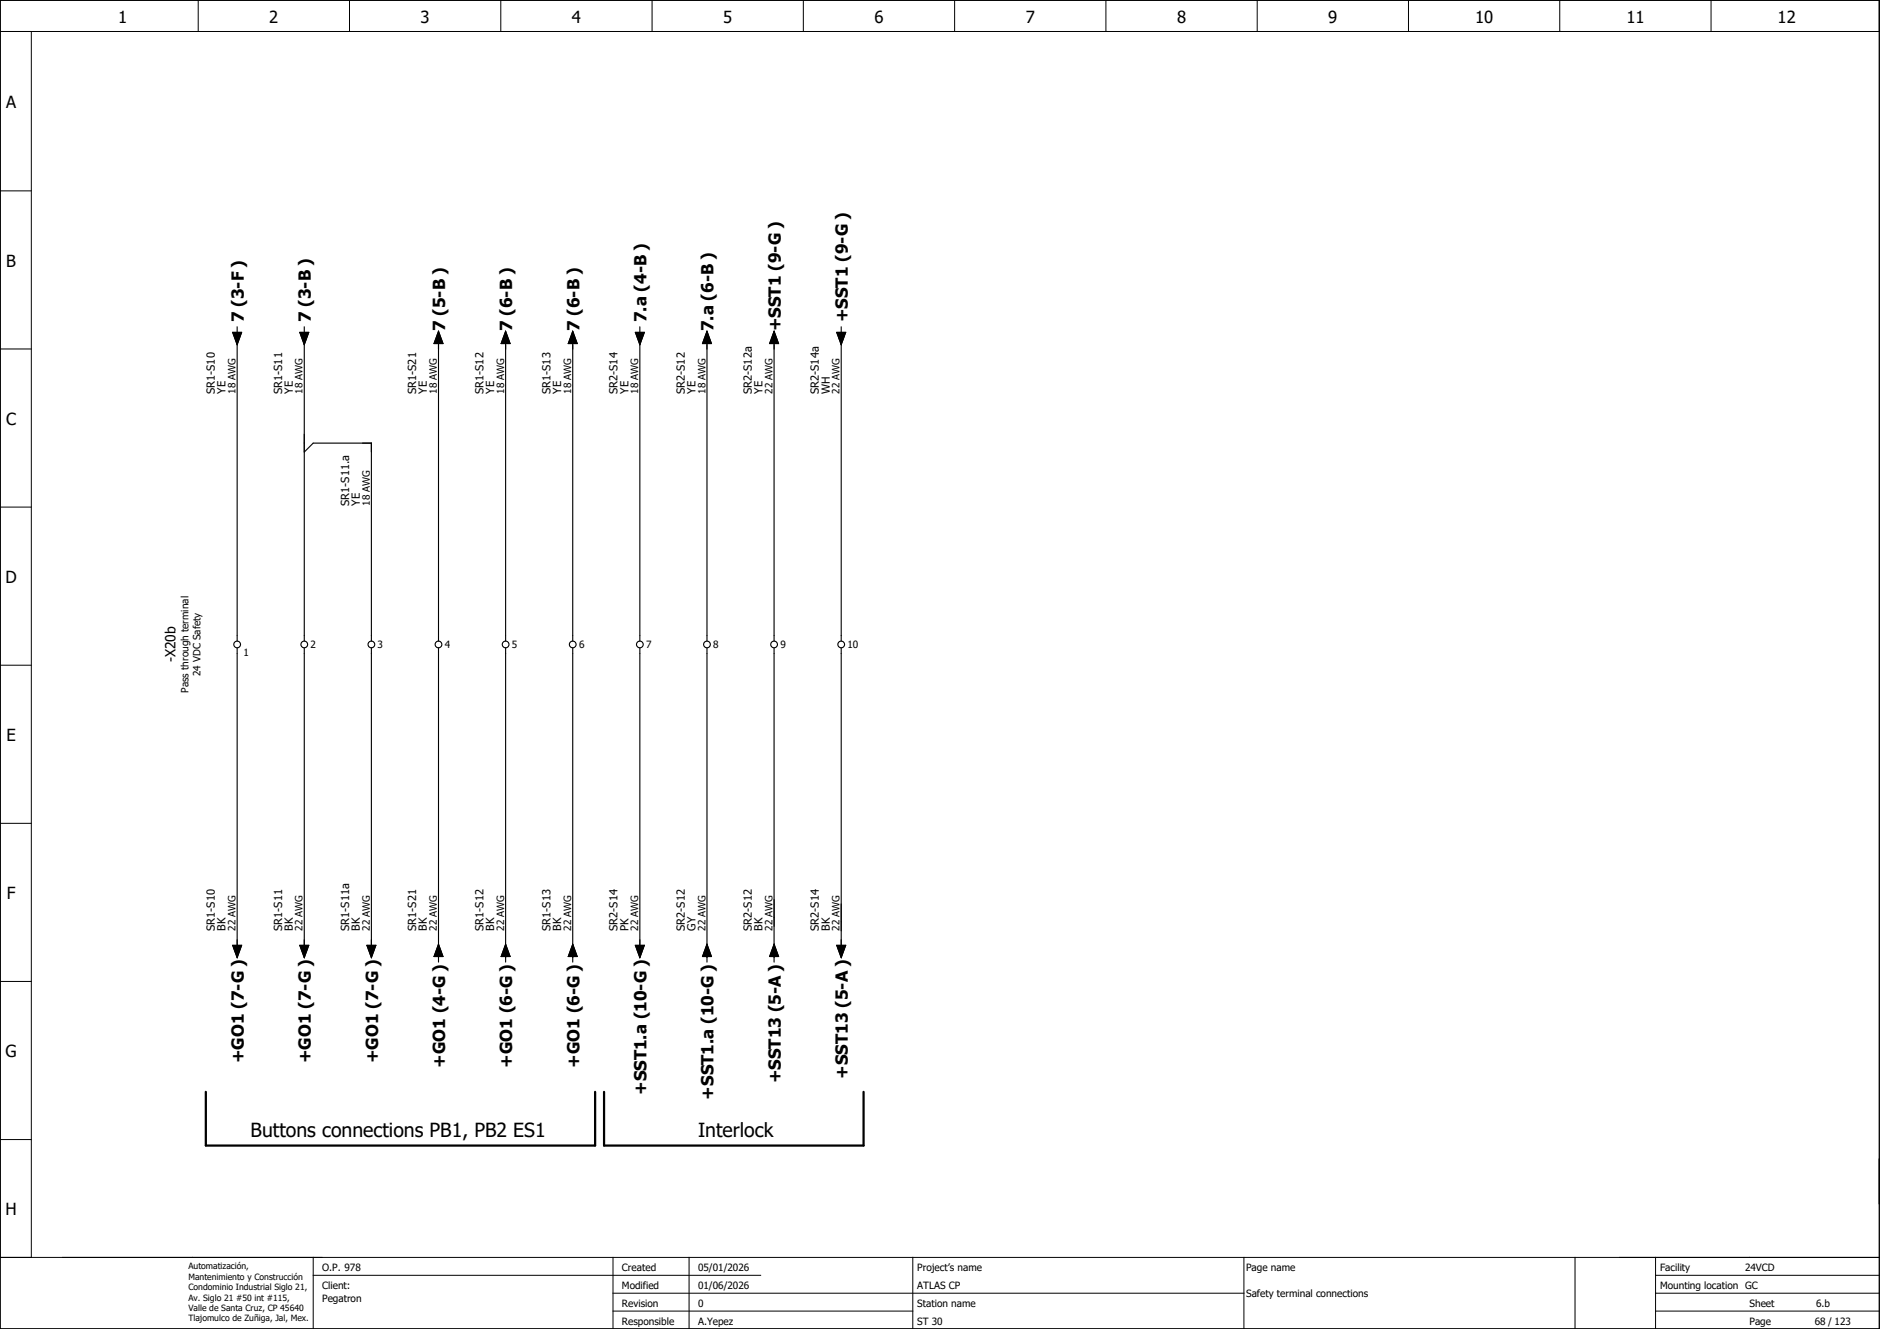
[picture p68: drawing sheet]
<svg xmlns="http://www.w3.org/2000/svg" width="420mm" height="297mm" viewBox="0 0 420 297" stroke-linecap="round" stroke-linejoin="round" font-family="sans-serif">
<defs><g id="words">
<g font-size="4.3">
<text x="56" y="254.1">Buttons connections PB1, PB2 ES1</text>
<text x="156" y="254.1">Interlock</text>
</g>
<g font-size="3.7">
<text x="26.4" y="5.2">1</text>
<text x="60.2" y="5.2">2</text>
<text x="94" y="5.2">3</text>
<text x="127.8" y="5.2">4</text>
<text x="161.6" y="5.2">5</text>
<text x="195.4" y="5.2">6</text>
<text x="229.2" y="5.2">7</text>
<text x="263.1" y="5.2">8</text>
<text x="296.9" y="5.2">9</text>
<text x="329.7" y="5.2">10</text>
<text x="363.5" y="5.2">11</text>
<text x="397.3" y="5.2">12</text>
<text x="1.4" y="24.2">A</text>
<text x="1.4" y="59.6">B</text>
<text x="54.5" y="72" transform="rotate(-90 54.5 72)">7 (3-F )</text>
<text x="69.5" y="72" transform="rotate(-90 69.5 72)">7 (3-B )</text>
<text x="99.5" y="74" transform="rotate(-90 99.5 74)">7 (5-B )</text>
<text x="114.5" y="74" transform="rotate(-90 114.5 74)">7 (6-B )</text>
<text x="129.5" y="74" transform="rotate(-90 129.5 74)">7 (6-B )</text>
<text x="144.5" y="72" transform="rotate(-90 144.5 72)">7.a (4-B )</text>
<text x="159.5" y="74" transform="rotate(-90 159.5 74)">7.a (6-B )</text>
<text x="174.5" y="74" transform="rotate(-90 174.5 74)">+SST1 (9-G )</text>
<text x="189.5" y="72" transform="rotate(-90 189.5 72)">+SST1 (9-G )</text>
<text x="1.4" y="94.9">C</text>
<text x="1.2" y="130.3">D</text>
<text x="1.4" y="165.6">E</text>
<text x="1.5" y="200.9">F</text>
<text x="1.2" y="236.3">G</text>
<text x="54.5" y="237.6" transform="rotate(-90 54.5 237.6)">+GO1 (7-G )</text>
<text x="69.5" y="237.6" transform="rotate(-90 69.5 237.6)">+GO1 (7-G )</text>
<text x="84.5" y="237.6" transform="rotate(-90 84.5 237.6)">+GO1 (7-G )</text>
<text x="99.5" y="238.6" transform="rotate(-90 99.5 238.6)">+GO1 (4-G )</text>
<text x="114.5" y="238.6" transform="rotate(-90 114.5 238.6)">+GO1 (6-G )</text>
<text x="129.5" y="238.6" transform="rotate(-90 129.5 238.6)">+GO1 (6-G )</text>
<text x="144.5" y="244.8" transform="rotate(-90 144.5 244.8)">+SST1.a (10-G )</text>
<text x="159.5" y="245.8" transform="rotate(-90 159.5 245.8)">+SST1.a (10-G )</text>
<text x="174.5" y="242.1" transform="rotate(-90 174.5 242.1)">+SST13 (5-A )</text>
<text x="189.5" y="241.1" transform="rotate(-90 189.5 241.1)">+SST13 (5-A )</text>
<text x="1.2" y="271.6">H</text>
</g>
<text font-size="3.1" x="39.2" y="148.1" transform="rotate(-90 39.2 148.1)">-X20b</text>
<g font-size="2.5">
<text x="48" y="88" transform="rotate(-90 48 88)">SR1-S10</text>
<text x="50.4" y="88" transform="rotate(-90 50.4 88)">YE</text>
<text x="63" y="88" transform="rotate(-90 63 88)">SR1-S11</text>
<text x="65.4" y="88" transform="rotate(-90 65.4 88)">YE</text>
<text x="93" y="88" transform="rotate(-90 93 88)">SR1-S21</text>
<text x="95.4" y="88" transform="rotate(-90 95.4 88)">YE</text>
<text x="108" y="88" transform="rotate(-90 108 88)">SR1-S12</text>
<text x="110.4" y="88" transform="rotate(-90 110.4 88)">YE</text>
<text x="123" y="88" transform="rotate(-90 123 88)">SR1-S13</text>
<text x="125.4" y="88" transform="rotate(-90 125.4 88)">YE</text>
<text x="138" y="88" transform="rotate(-90 138 88)">SR2-S14</text>
<text x="140.4" y="88" transform="rotate(-90 140.4 88)">YE</text>
<text x="153" y="88" transform="rotate(-90 153 88)">SR2-S12</text>
<text x="155.4" y="88" transform="rotate(-90 155.4 88)">YE</text>
<text x="168" y="88" transform="rotate(-90 168 88)">SR2-S12a</text>
<text x="170.4" y="88" transform="rotate(-90 170.4 88)">YE</text>
<text x="183" y="88" transform="rotate(-90 183 88)">SR2-S14a</text>
<text x="185.4" y="88" transform="rotate(-90 185.4 88)">WH</text>
<text x="78" y="113" transform="rotate(-90 78 113)">SR1-S11.a</text>
<text x="80.4" y="113" transform="rotate(-90 80.4 113)">YE</text>
<text x="48" y="208" transform="rotate(-90 48 208)">SR1-S10</text>
<text x="50.4" y="208" transform="rotate(-90 50.4 208)">BK</text>
<text x="63" y="208" transform="rotate(-90 63 208)">SR1-S11</text>
<text x="65.4" y="208" transform="rotate(-90 65.4 208)">BK</text>
<text x="78" y="208" transform="rotate(-90 78 208)">SR1-S11a</text>
<text x="80.4" y="208" transform="rotate(-90 80.4 208)">BK</text>
<text x="93" y="208" transform="rotate(-90 93 208)">SR1-S21</text>
<text x="95.4" y="208" transform="rotate(-90 95.4 208)">BK</text>
<text x="108" y="208" transform="rotate(-90 108 208)">SR1-S12</text>
<text x="110.4" y="208" transform="rotate(-90 110.4 208)">BK</text>
<text x="123" y="208" transform="rotate(-90 123 208)">SR1-S13</text>
<text x="125.4" y="208" transform="rotate(-90 125.4 208)">BK</text>
<text x="138" y="208" transform="rotate(-90 138 208)">SR2-S14</text>
<text x="140.4" y="208" transform="rotate(-90 140.4 208)">PK</text>
<text x="153" y="208" transform="rotate(-90 153 208)">SR2-S12</text>
<text x="155.4" y="208" transform="rotate(-90 155.4 208)">GY</text>
<text x="168" y="208" transform="rotate(-90 168 208)">SR2-S12</text>
<text x="170.4" y="208" transform="rotate(-90 170.4 208)">BK</text>
<text x="183" y="208" transform="rotate(-90 183 208)">SR2-S14</text>
<text x="185.4" y="208" transform="rotate(-90 185.4 208)">BK</text>
</g>
<g font-size="2.2">
<text x="52.6" y="88" transform="rotate(-90 52.6 88)">18 AWG</text>
<text x="67.6" y="88" transform="rotate(-90 67.6 88)">18 AWG</text>
<text x="97.6" y="88" transform="rotate(-90 97.6 88)">18 AWG</text>
<text x="112.6" y="88" transform="rotate(-90 112.6 88)">18 AWG</text>
<text x="127.6" y="88" transform="rotate(-90 127.6 88)">18 AWG</text>
<text x="142.6" y="88" transform="rotate(-90 142.6 88)">18 AWG</text>
<text x="157.6" y="88" transform="rotate(-90 157.6 88)">18 AWG</text>
<text x="172.6" y="88" transform="rotate(-90 172.6 88)">22 AWG</text>
<text x="187.6" y="88" transform="rotate(-90 187.6 88)">22 AWG</text>
<text x="82.6" y="113" transform="rotate(-90 82.6 113)">18 AWG</text>
<text x="54.4" y="146.7">1</text>
<text x="69.4" y="144.9">2</text>
<text x="84.4" y="144.9">3</text>
<text x="99.4" y="144.9">4</text>
<text x="114.4" y="144.9">5</text>
<text x="129.4" y="144.9">6</text>
<text x="144.4" y="144.9">7</text>
<text x="159.4" y="144.9">8</text>
<text x="174.4" y="144.9">9</text>
<text x="189.4" y="144.9">10</text>
<text x="42.1" y="154.8" transform="rotate(-90 42.1 154.8)">Pass through terminal</text>
<text x="44.8" y="151.1" transform="rotate(-90 44.8 151.1)">24 VDC Safety</text>
<text x="52.6" y="208" transform="rotate(-90 52.6 208)">22 AWG</text>
<text x="67.6" y="208" transform="rotate(-90 67.6 208)">22 AWG</text>
<text x="82.6" y="208" transform="rotate(-90 82.6 208)">22 AWG</text>
<text x="97.6" y="208" transform="rotate(-90 97.6 208)">22 AWG</text>
<text x="112.6" y="208" transform="rotate(-90 112.6 208)">22 AWG</text>
<text x="127.6" y="208" transform="rotate(-90 127.6 208)">22 AWG</text>
<text x="142.6" y="208" transform="rotate(-90 142.6 208)">22 AWG</text>
<text x="157.6" y="208" transform="rotate(-90 157.6 208)">22 AWG</text>
<text x="172.6" y="208" transform="rotate(-90 172.6 208)">22 AWG</text>
<text x="187.6" y="208" transform="rotate(-90 187.6 208)">22 AWG</text>
<text x="72" y="284">O.P. 978</text>
<text x="139" y="284">Created</text>
<text x="156" y="284">05/01/2026</text>
<text x="205" y="284">Project’s name</text>
<text x="278.5" y="284">Page name</text>
<text x="371" y="284">Facility</text>
<text x="390" y="284">24VCD</text>
<text x="72" y="288">Client:</text>
<text x="72" y="291">Pegatron</text>
<text x="139" y="292">Revision</text>
<text x="139" y="288">Modified</text>
<text x="156" y="292">0</text>
<text x="156" y="288">01/06/2026</text>
<text x="205" y="288">ATLAS CP</text>
<text x="205" y="292">Station name</text>
<text x="278.5" y="289.9">Safety terminal connections</text>
<text x="371" y="288">Mounting location GC</text>
<text x="391" y="292">Sheet</text>
<text x="405.9" y="292">6.b</text>
<text x="139" y="296">Responsible</text>
<text x="156" y="296">A.Yepez</text>
<text x="205" y="296">ST 30</text>
<text x="391" y="296">Page</text>
<text x="405.6" y="296">68 / 123</text>
</g>
<g font-size="1.9">
<text x="42.1" y="283.7">Automatización,</text>
<text x="42.1" y="286.1">Mantenimiento y Construcción</text>
<text x="42.1" y="288.4">Condominio Industrial Siglo 21,</text>
<text x="42.1" y="290.7">Av. Siglo 21 #50 int #115,</text>
<text x="42.1" y="293">Valle de Santa Cruz, CP 45640</text>
<text x="42.1" y="295.4">Tlajomulco de Zuñiga, Jal, Mex.</text>
</g>
</g></defs>
<g fill="none" stroke="#000" stroke-width=".22">
<path d="M0 0h420v297h-420zM0 7h420M7 7v274M44.3 0v7M78.1 0v7M111.9 0v7M145.7 0v7M179.5 0v7M213.4 0v7M247.2 0v7M281 0v7M314.8 0v7"/>
<path d="M348.6 0v7M382.4 0v7M0 42.7h7M0 78h7M0 113.3h7M0 148.7h7M0 184h7M0 219.4h7M0 254.7h7M0 281h420M70 285h100M70 281v16"/>
<path d="M137 293h67M137 289h141M137 281v16M154 281v16M204 281v16M278 281v16M352 281v16M370 293h50M370 289h50M370 281v16M370 285h50"/>
</g>
<g fill="none" stroke="#000" stroke-width=".25">
<path d="M52 74.3h2l-1 2.7zM53 73v1.3M53 76v67.3M67 74.3h2l-1 2.7zM68 73v1.3M68 76v67.3M98 76.8v66.5M98 74l1 2.8h-2zM113 76.8v66.5M113 74l1 2.8h-2zM128 76.8v66.5M128 74l1 2.8h-2z"/>
<path d="M142 74.3h2l-1 2.7zM143 73v1.3M143 76v67.3M158 76.8v66.5M158 74l1 2.8h-2zM173 76.8v66.5M173 74l1 2.8h-2zM187 74.3h2l-1 2.7zM188 73v1.3M188 76v67.3M68 101l2-2h13v44.3M53 144.8v67.2"/>
<path d="M68 144.8v67.2M83 144.8v67.2M98 144.8v70.2M113 144.8v70.2M128 144.8v70.2M143 144.8v67.2M158 144.8v70.2M173 144.8v70.2M188 144.8v67.2M52 211.3h2l-1 2.7zM67 211.3h2l-1 2.7zM82 211.3h2l-1 2.7z"/>
<path d="M98 211l1 2.8h-2zM113 211l1 2.8h-2zM128 211l1 2.8h-2zM142 211.3h2l-1 2.7zM158 211l1 2.8h-2zM173 211l1 2.8h-2zM187 211.3h2l-1 2.7z"/>
<circle cx="53" cy="144" r=".75"/>
<circle cx="68" cy="144" r=".75"/>
<circle cx="83" cy="144" r=".75"/>
<circle cx="98" cy="144" r=".75"/>
<circle cx="113" cy="144" r=".75"/>
<circle cx="128" cy="144" r=".75"/>
<circle cx="143" cy="144" r=".75"/>
<circle cx="158" cy="144" r=".75"/>
<circle cx="173" cy="144" r=".75"/>
<circle cx="188" cy="144" r=".75"/>
</g>
<path d="M46 244v12h87v-12M135 244v12h58v-12" fill="none" stroke="#000" stroke-width=".5"/>
<g fill="#000" stroke="#000" stroke-width=".22">
<path d="M52 74.3h2l-1 2.7zM67 74.3h2l-1 2.7zM98 74l1 2.8h-2zM113 74l1 2.8h-2zM128 74l1 2.8h-2zM142 74.3h2l-1 2.7zM158 74l1 2.8h-2zM173 74l1 2.8h-2zM187 74.3h2l-1 2.7zM52 211.3h2l-1 2.7zM67 211.3h2l-1 2.7zM82 211.3h2l-1 2.7z"/>
<path d="M98 211l1 2.8h-2zM113 211l1 2.8h-2zM128 211l1 2.8h-2zM142 211.3h2l-1 2.7zM158 211l1 2.8h-2zM173 211l1 2.8h-2zM187 211.3h2l-1 2.7z"/>
</g>
<use href="#words"/>
</svg>
